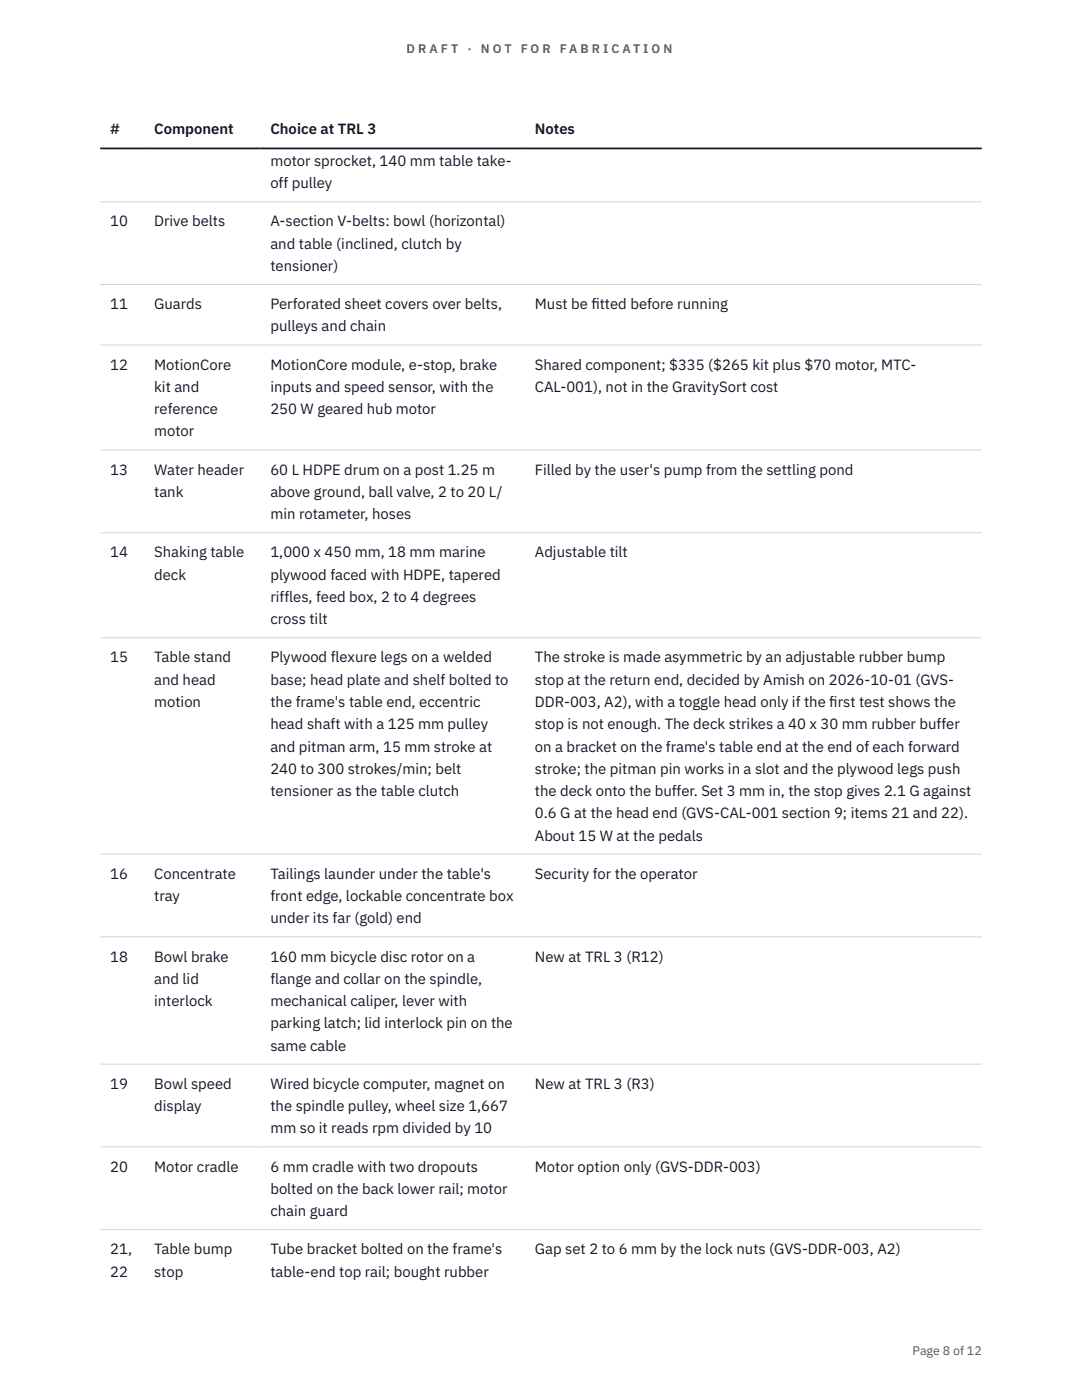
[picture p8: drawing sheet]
<svg xmlns="http://www.w3.org/2000/svg" width="216mm" height="279mm" viewBox="0 0 216 279" stroke-linecap="round" stroke-linejoin="round" font-family="sans-serif">
<defs><g id="words">
<g font-size="3" fill="#111827">
<text x="22" y="26.8">#</text>
<text x="30.8" y="26.8">Component</text>
<text x="54" y="26.8">Choice at TRL 3</text>
<text x="106.7" y="26.8">Notes</text>
<text x="54" y="33.1">motor sprocket, 140 mm table take-</text>
<text x="54" y="37.6">off pulley</text>
<text x="22" y="45.2">10</text>
<text x="30.8" y="45.2">Drive belts</text>
<text x="54" y="45.2">A-section V-belts: bowl (horizontal)</text>
<text x="54" y="49.6">and table (inclined, clutch by</text>
<text x="54" y="54.1">tensioner)</text>
<text x="22" y="61.7">11</text>
<text x="30.8" y="61.7">Guards</text>
<text x="54" y="61.7">Perforated sheet covers over belts,</text>
<text x="106.7" y="61.7">Must be f</text>
<text x="118" y="61.7">itted before running</text>
<text x="54" y="66.2">pulleys and chain</text>
<text x="22" y="73.8">12</text>
<text x="30.8" y="73.8">MotionCore</text>
<text x="54" y="73.8">MotionCore module, e-stop, brake</text>
<text x="106.7" y="73.8">Shared component; $335 ($265 kit plus $70 motor, MTC-</text>
<text x="30.8" y="78.2">kit and</text>
<text x="30.8" y="82.7">reference</text>
<text x="54" y="78.2">inputs and speed sensor, with the</text>
<text x="54" y="82.7">250 W geared hub motor</text>
<text x="106.7" y="78.2">CAL-001), not in the GravitySort cost</text>
<text x="30.8" y="87.1">motor</text>
<text x="22" y="94.7">13</text>
<text x="30.8" y="94.7">Water header</text>
<text x="54" y="94.7">60 L HDPE drum on a post 1.25 m</text>
<text x="106.7" y="94.7">Filled by the user's pump from the settling pond</text>
<text x="30.8" y="99.2">tank</text>
<text x="54" y="99.2">above ground, ball valve, 2 to 20 L/</text>
<text x="54" y="103.6">min rotameter, hoses</text>
<text x="22" y="111.2">14</text>
<text x="30.8" y="111.2">Shaking table</text>
<text x="54" y="111.2">1,000 x 450 mm, 18 mm marine</text>
<text x="106.7" y="111.2">Adjustable tilt</text>
<text x="30.8" y="115.7">deck</text>
<text x="54" y="115.7">plywood faced with HDPE, tapered</text>
<text x="54" y="120.1">riffles, feed box, 2 to 4 degrees</text>
<text x="54" y="124.6">cross tilt</text>
<text x="22" y="132.2">15</text>
<text x="30.8" y="132.2">Table stand</text>
<text x="30.8" y="136.6">and head</text>
<text x="54" y="132.2">Plywood flexure legs on a welded</text>
<text x="54" y="136.6">base; head plate and shelf bolted to</text>
<text x="106.7" y="132.2">The stroke is made asymmetric by an adjustable rubber bump</text>
<text x="106.7" y="136.6">stop at the return end, decided by Amish on 2026-10-01 (GVS-</text>
<text x="30.8" y="141.1">motion</text>
<text x="54" y="141.1">the frame's table end, eccentric</text>
<text x="106.7" y="141.1">DDR-003, A2), with a toggle head only if the f</text>
<text x="165.5" y="141.1">irst test shows the</text>
<text x="54" y="145.5">head shaft with a 125 mm pulley</text>
<text x="54" y="150">and pitman arm, 15 mm stroke at</text>
<text x="106.7" y="145.5">stop is not enough. The deck strikes a 40 x 30 mm rubber buffer</text>
<text x="106.7" y="150">on a bracket on the frame's table end at the end of each forward</text>
<text x="54" y="154.4">240 to 300 strokes/min; belt</text>
<text x="106.7" y="154.4">stroke; the pitman pin works in a slot and the plywood legs push</text>
<text x="54" y="158.9">tensioner as the table clutch</text>
<text x="106.7" y="158.9">the deck onto the buffer. Set 3 mm in, the stop gives 2.1 G against</text>
<text x="106.7" y="163.3">0.6 G at the head end (GVS-CAL-001 section 9; items 21 and 22).</text>
<text x="106.7" y="167.8">About 15 W at the pedals</text>
<text x="22" y="175.4">16</text>
<text x="30.8" y="175.4">Concentrate</text>
<text x="30.8" y="179.8">tray</text>
<text x="54" y="175.4">Tailings launder under the table's</text>
<text x="54" y="179.8">front edge, lockable concentrate box</text>
<text x="106.7" y="175.4">Security for the operator</text>
<text x="54" y="184.3">under its far (gold) end</text>
<text x="22" y="191.9">18</text>
<text x="30.8" y="191.9">Bowl brake</text>
<text x="54" y="191.9">160 mm bicycle disc rotor on a</text>
<text x="106.7" y="191.9">New at TRL 3 (R12)</text>
<text x="30.8" y="196.3">and lid</text>
<text x="54" y="196.3">flange and collar on the spindle,</text>
<text x="30.8" y="200.8">interlock</text>
<text x="54" y="200.8">mechanical caliper, lever with</text>
<text x="54" y="205.2">parking latch; lid interlock pin on the</text>
<text x="54" y="209.7">same cable</text>
<text x="22" y="217.3">19</text>
<text x="30.8" y="217.3">Bowl speed</text>
<text x="30.8" y="221.7">display</text>
<text x="54" y="217.3">Wired bicycle computer, magnet on</text>
<text x="54" y="221.7">the spindle pulley, wheel size 1,667</text>
<text x="106.7" y="217.3">New at TRL 3 (R3)</text>
<text x="54" y="226.2">mm so it reads rpm divided by 10</text>
<text x="22" y="233.8">20</text>
<text x="30.8" y="233.8">Motor cradle</text>
<text x="54" y="233.8">6 mm cradle with two dropouts</text>
<text x="106.7" y="233.8">Motor option only (GVS-DDR-003)</text>
<text x="54" y="238.3">bolted on the back lower rail; motor</text>
<text x="54" y="242.7">chain guard</text>
<text x="22" y="250.3">21,</text>
<text x="30.8" y="250.3">Table bump</text>
<text x="54" y="250.3">Tube bracket bolted on the frame's</text>
<text x="106.7" y="250.3">Gap set 2 to 6 mm by the lock nuts (GVS-DDR-003, A2)</text>
<text x="22" y="254.8">22</text>
<text x="30.8" y="254.8">stop</text>
<text x="54" y="254.8">table-end top rail; bought rubber</text>
</g>
<g font-size="2.5" fill="#b45309">
<text x="81.1" y="10.5">D R A F T</text>
<text x="93.3" y="10.5">·</text>
<text x="95.9" y="10.5">N O T</text>
<text x="103.9" y="10.5">F O R</text>
<text x="111.7" y="10.5">F A B R I C A T I O N</text>
</g>
<text font-size="2.5" fill="#4b5563" x="182.1" y="270.3">Page 8 of 12</text>
</g></defs>
<path d="M20 40.3h175.9M20 56.8h175.9M20 68.9h175.9M20 89.8h175.9M20 106.3h175.9M20 127.3h175.9M20 170.5h175.9M20 187h175.9M20 212.4h175.9M20 228.9h175.9M20 245.4h175.9" fill="none" stroke="#d1d5db" stroke-width=".2"/>
<path d="M20 29.6h175.9" fill="none" stroke="#111827" stroke-width=".35"/>
<use href="#words"/>
</svg>
